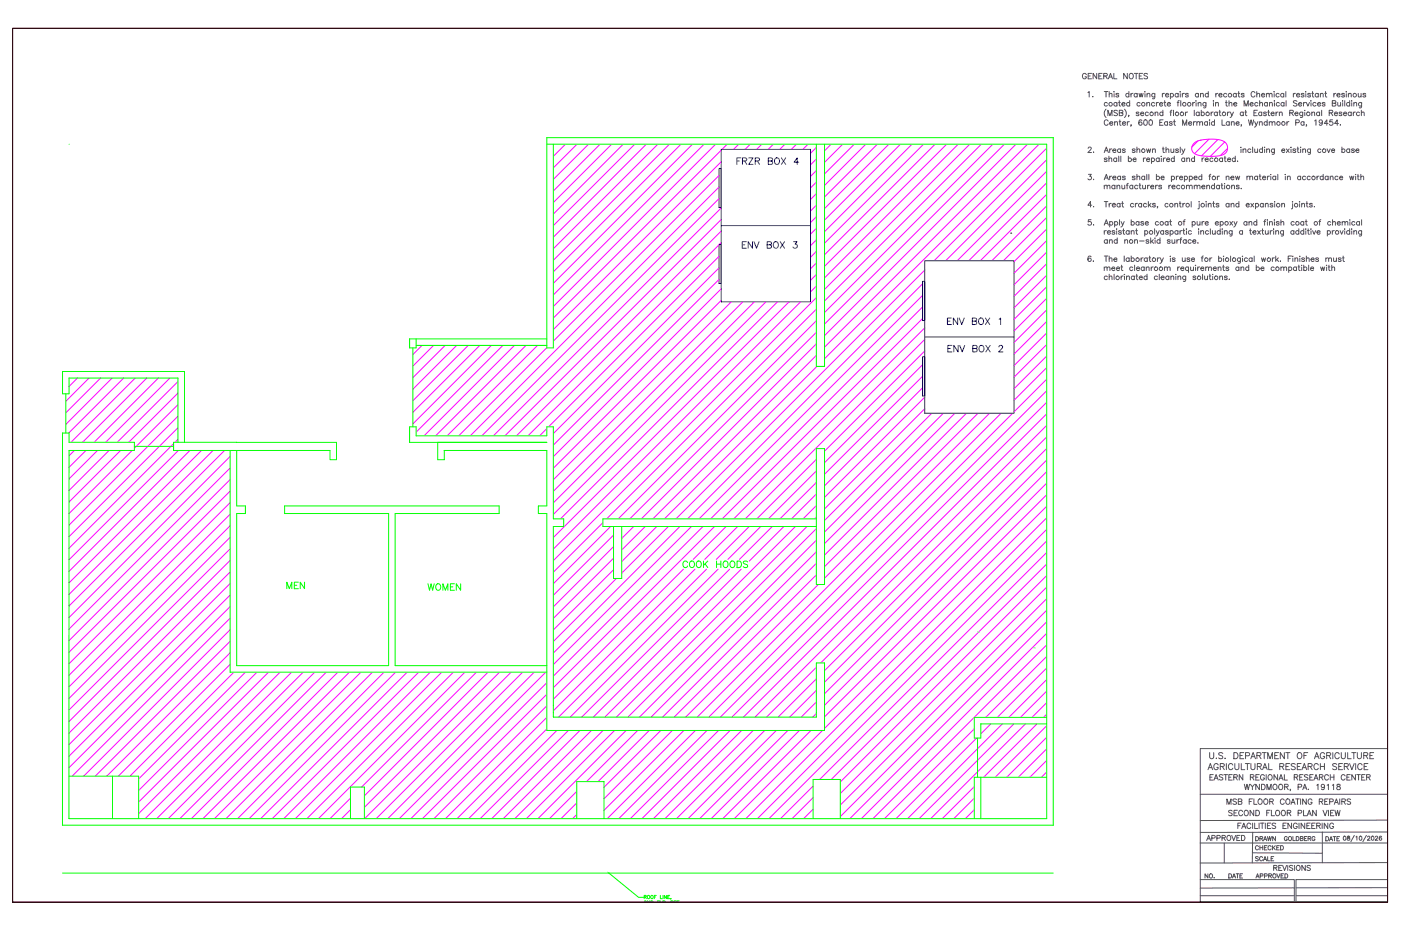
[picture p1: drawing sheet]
<svg xmlns="http://www.w3.org/2000/svg" width="914mm" height="610mm" viewBox="0 0 914 610" stroke-linecap="round" stroke-linejoin="round" font-family="sans-serif">
<defs><g id="words">
<text font-size="8.4" fill="#0f0" x="444" y="372">COOK HOODS</text>
<g font-size="7.9" fill="#00f">
<text x="480" y="109">FRZR BOX 4</text>
<text x="483" y="163">ENV BOX 3</text>
<text x="617" y="213">ENV BOX 1</text>
<text x="617" y="231">ENV BOX 2</text>
</g>
<g font-size="7.9" fill="#0f0">
<text x="186" y="386">MEN</text>
<text x="278" y="387">WOMEN</text>
</g>
<text font-size="7.9" fill="#545454" x="811" y="517">WYNDMOOR, PA. 19118</text>
<g font-size="7.5" fill="#545454">
<text x="788" y="496">U.S. DEPARTMENT OF AGRICULTURE</text>
<text x="787" y="503">AGRICULTURAL RESEARCH SERVICE</text>
</g>
<g font-size="7.1" fill="#545454">
<text x="788" y="510">EASTERN REGIONAL RESEARCH CENTER</text>
<text x="799" y="526">MSB FLOOR COATING REPAIRS</text>
<text x="801" y="534">SECOND FLOOR PLAN VIEW</text>
<text x="807" y="542">FACILITIES ENGINEERING</text>
<text x="786" y="550">APPROVED</text>
</g>
<text font-size="6.6" fill="#545454" x="830" y="569">REVISIONS</text>
<g font-size="6.2" fill="#545454">
<text x="818" y="550">DRAWN</text>
<text x="837" y="550">GOLDBERG</text>
<text x="864" y="550">DATE</text>
<text x="818" y="556">CHECKED</text>
<text x="818" y="563">SCALE</text>
<text x="785" y="574">NO. DATE APPROVED</text>
</g>
</g></defs>
<!-- layer: HATCH -->
<g fill="none" stroke="#f0f" stroke-width=".65">
<path d="M362 94h-1M369 94l-8 8M377 94l-16 16M384 94l-23 23M392 94l-31 31M399 94l-38 38M407 94l-46 46M414 94l-53 53M422 94l-61 61M429 94l-68 68M437 94l-76 76M444 94l-83 83"/>
<path d="M452 94l-91 91M460 94l-99 99M467 94l-106 106M471 98l-110 110M475 94l-4 4M482 94l-3 4M490 94l-4 4M497 94l-3 4M505 94l-4 4M512 94l-3 4M520 94l-4 4M527 94l-3 4"/>
<path d="M533 96l-4 4M542 94l-4 4M550 94l-12 12M558 94l-20 20M565 94l-27 27M573 94l-35 35M580 94l-42 42M588 94l-50 50M595 94l-57 57M603 94l-65 65M610 94l-72 72M618 94l-80 80"/>
<path d="M625 94l-87 87M633 94l-95 95M640 94l-102 102M648 94l-110 110M656 94l-118 118M663 94l-125 125M671 94l-133 133M678 94l-140 140M683 97l-73 73M779 94a22 22 0 0 1 18-2 5 5 0 0 1 4 6 5 5 0 0 1-6 4 25 25 0 0 1-16-2l-1-3zM782 92l-4 4M789 91l-9 9"/>
<path d="M795 91l-11 11M799 93l-9 9M801 97l-4 5M469 115l-108 108M471 106l-110 109M533 104l-4 4M533 111l-4 4M533 119l-4 4M683 104l-66 66M683 112l-58 58M683 119l-51 51M469 122l-162 162"/>
<path d="M469 130l-155 154M471 136l-149 148M533 126l-4 4M533 134l-4 4M683 127l-43 43M683 134l-36 36M469 160l-124 124M471 143l-141 141M471 151l-134 133M471 158l-1 1M533 141l-4 4M533 149l-4 4"/>
<path d="M533 157l-4 3M683 142l-28 28M683 149l-21 22M683 157l-21 21M469 167l-111 112M469 175l-108 108M533 164l-4 4M533 172l-4 3M533 179l-4 4M604 176l-163 163M683 165l-21 21M683 172l-21 21"/>
<path d="M683 180l-21 21M469 182l-108 109M471 188l-110 110M471 196l-110 110M477 197l-116 116M485 197l-124 124M492 197l-131 131M500 197l-139 139M507 197l-141 142M515 197l-154 154M523 197l-162 161M533 187l-4 4"/>
<path d="M533 194l-172 172M602 185l-153 154M602 193l-146 146M683 187l-21 21M683 195l-21 21M533 202l-137 137M533 209l-129 130M533 217l-122 122M602 200l-138 139M602 208l-131 131M604 214l-125 125M683 202l-21 22"/>
<path d="M683 210l-21 21M683 217l-21 22M275 225l-6 6M283 225l-14 14M291 225l-22 22M298 225l-29 29M306 225l-37 37M313 225l-44 44M321 225l-52 52M328 225l-56 57M336 225l-59 59M343 225l-59 59"/>
<path d="M351 225l-59 59M357 227l-58 57M533 224l-114 115M533 232l-107 107M533 239l-99 100M602 238l-64 64M604 222l-118 117M604 229l-66 65M683 225l-21 21M683 232l-21 22M683 240l-21 21M51 247l-6 5"/>
<path d="M58 247l-15 15M66 247l-23 22M73 247l-30 30M81 247l-36 36M88 247l-42 42M96 247l-42 42M103 247l-42 42M111 247l-42 42M116 249l-39 40M116 257l-32 32M602 246l-64 64M602 253l-64 64"/>
<path d="M604 259l-66 66M683 247l-21 22M683 255l-213 213M116 264l-28 29M116 272l-71 71M116 279l-71 71M357 280l-5 4M604 267l-66 65M608 270l-70 70M616 270l-78 77M623 270l-85 85M631 270l-93 92"/>
<path d="M638 270l-100 100M646 270l-108 107M653 270l-198 198M661 270l-198 198M683 263l-205 205M683 270l-198 198M683 278l-190 190M49 294l-4 4M56 294l-11 11M64 294l-19 19M71 294l-26 26M79 294l-34 34"/>
<path d="M86 294l-41 41M113 290l-68 68M116 287l-2 2M116 294l-71 71M124 294l-79 79M131 294l-86 86M139 294l-94 94M147 294l-102 102M150 298l-105 105M533 300l-39 39M683 285l-147 148M683 293l-145 145"/>
<path d="M150 305l-105 106M150 313l-105 105M533 307l-31 32M533 315l-24 24M683 300l-145 145M683 308l-145 145M683 315l-145 145M150 321l-105 105M150 328l-105 105M150 336l-105 105M533 322l-16 17M533 330l-9 9"/>
<path d="M533 338l-1 1M683 323l-145 145M683 330l-145 145M683 338l-196 196M150 343l-105 105M150 351l-105 105M150 358l-105 105M393 341l-32 32M399 344l-38 37M400 349l-39 40M400 357l-39 39M406 344h.1"/>
<path d="M414 344l-8 7M421 344l-15 15M429 344l-23 23M436 344l-30 30M444 344l-83 82M451 344l-90 90M459 344l-98 97M466 344l-21 21M474 344l-22 21M481 344l-21 21M489 344l-21 21M497 344l-22 21"/>
<path d="M504 344l-21 21M512 344l-23 22M519 344l-124 124M527 344l-125 124M533 345l-123 123M533 353l-116 115M683 345l-189 189M683 353l-181 181M150 366l-105 105M150 373l-105 106M400 364l-39 40M400 372l-39 39"/>
<path d="M402 378l-41 41M445 365l-84 84M446 372l-85 84M454 372l-93 92M461 372l-96 96M469 372l-97 96M476 372l-96 96M484 372l-97 96M533 360l-108 108M533 368l-101 100M533 375l-93 93M683 361l-148 148"/>
<path d="M683 368l-140 141M683 376l-135 134M150 381l-105 105M150 388l-105 106M150 396l-105 105M534 381l-86 87M683 383l-135 135M683 391l-135 134M683 398l-135 135M150 403l-103 104M150 411l-95 96M150 419l-88 88"/>
<path d="M683 406l-128 128M683 413l-121 121M150 426l-80 81M150 434l-73 73M153 439l-68 68M160 439l-70 69M168 439l-78 77M175 439l-85 84M183 439l-93 92M190 439l-95 95M198 439l-96 95M205 439l-95 95"/>
<path d="M213 439l-96 95M221 439l-96 95M228 439l-96 95M236 439l-96 95M243 439l-95 95M251 439l-96 95M258 439l-95 95M266 439l-96 95M273 439l-95 95M281 439l-96 95M288 439l-95 95M296 439l-96 95"/>
<path d="M303 439l-95 95M311 439l-75 75M319 439l-81 80M326 439l-88 88M334 439l-96 95M341 439l-95 95M349 439l-96 95M356 439l-95 95M533 436l-33 32M683 421l-113 113M683 428l-40 40M683 436l-32 32"/>
<path d="M357 446l-89 88M357 453l-81 81M533 443l-25 25M533 451l-18 17M533 458l-10 10M683 444l-25 24M683 451l-17 17M683 459l-9 9M357 461l-74 73M357 468l-66 66M357 476l-59 58M363 477l-57 57"/>
<path d="M371 477l-58 57M379 477l-58 57M386 477l-58 57M394 477l-58 57M401 477l-57 57M409 477l-58 57M416 477l-33 33M424 477l-34 33M431 477l-37 37M439 477l-45 44M446 477l-52 52M454 477l-58 57"/>
<path d="M461 477l-57 57M469 477l-58 57M477 477l-58 57M484 477l-58 57M492 477l-58 57M499 477l-57 57M507 477l-58 57M514 477l-57 57M522 477l-58 57M529 477l-57 57M533 466l-3 2M537 477l-58 57"/>
<path d="M636 476l-59 58M647 472l-7 7M654 472l-62 62M662 472l-62 62M669 472l-62 62M677 472l-35 35M683 466l-2 2M683 474l-33 33M637 482l-52 52M683 481l-26 26M683 489l-18 18M683 496l-11 11"/>
<path d="M376 517l-17 17M531 513l-22 21M636 513l-21 21M683 504l-3 3M229 521l-14 13M229 528l-6 6M376 524l-10 10M376 532l-2 2M531 521l-14 13M531 528l-7 6M636 521l-13 13M636 528l-6 6"/>
</g>
<!-- layer: 2 second floor backroundss -->
<g fill="none" stroke="#0f0" stroke-width=".65">
<path d="M45 94h.1M357 94h326v440h-638v-240h43v-5h-43v-6h-4M357 90v137h4v-133M533 94v145h5v-145M687 90h-330M687 90h.1M687 90v449M267 221h90M267 221h.1M269 227v52M272 221v6h-5v-6M272 225h85"/>
<path d="M43 257v26M41 283v256M41 289h.1M41 283h.1M88 291h25M116 289v-42h-71v10h-4v-15h79v47M150 294v145h207M154 294v36h6v5h-6v99h100v-99h-68v-5h140v5h-68v99h99M155 289h-42v5h102v6h5v-11h-66M286 289v11h4M290 294h67v36h-6v5h6v142h181v-44h-5v35M290 294v6"/>
<path d="M290 294h.1M290 300h.1M357 289h-90v-10h5v5h85v-5h4v60h7v5h-7v124M533 293h5v88h-5zM533 339h-140v5h140M400 344v34h6v-34M361 468h.1M361 465h.1M361 460h.1M361 468h172M533 465h.1M533 468h.1"/>
<path d="M683 468h-47v14h4v-10h43M638 482v25M45 507h45v27M73 507v27M640 507v27M683 507h-47v27M41 539h.1M41 539h646M229 534v-20h9v20M376 534v-24h18v24M531 534v-25h17v25M687 539h.1"/>
</g>
<!-- layer: 2 2nd flr ref lines -->
<g fill="none" stroke="#0f0" stroke-width=".65">
<path d="M41 570h646M398 570l19 16h3M420 585h2l-2-1v3M421 588l1 1M421 585l1 2M423 589v-1v1M424 588v1M425 589v-1h1v1M427 585h1M428 584h-1v3M430 588h-1v1M431 588v1"/>
<path d="M431 584v3h1M433 589v-1h1v1M433 584v3M435 584v3l-1-3v3M436 585h1M437 584h-1v3h1M438 586v1M438 589v-1h1v1M441 588h-1v1M443 588h-1v1"/>
<circle cx="423" cy="585" r="1"/>
<circle cx="426" cy="585" r="1"/>
</g>
<!-- layer: 3 boxes -->
<path d="M471 98h58v99h-58zM469 110h2v25h-2zM469 159h2v26h-2zM471 147h58M604 170h58v100h-58zM602 184h2v25h-2zM604 220h58M602 233h2v25h-2z" fill="none" stroke="#00f" stroke-width=".65"/>
<!-- layer: 0 -->
<path d="M8 18h898v571h-898zM660 152h.1" fill="none" stroke="#000" stroke-width=".65"/>
<!-- layer: 4 new equipment -->
<path d="M8 18h898v571h-898z" fill="none" stroke="#f00" stroke-width=".65"/>
<!-- layer: 6 TEXT -->
<g fill="none" stroke="#545454" stroke-width=".65">
<path d="M709 49a1.3 1.3 0 0 0-1-1 1.3 1.3 0 0 0-2 1v1a1.3 1.3 0 0 0 2 1 1.3 1.3 0 0 0 1-1h-1M710 50h2M712 48h-2v3h2M716 48v3l-3-3v3M717 50h2M719 48h-2v3h2M720 50l2-1 1-1h-3v3M721 60h2M722 50l1 1M722 60v3M723 51l2-3 1 3M724 50h2"/>
<path d="M724 60v3M727 48v3h2M727 60h.1M736 48v3l-3-3v3M737 60v3M740 48h3M742 48v3M744 50h1M746 48h-2v3h2M747 60h.1M749 48h-1h-1v1l2 1-1 1h-1M770 60h.1"/>
<path d="M789 60v3M808 60v3h1M820 60v3M831 60h.1M839 60v3M852 60h.1M857 60v3h1M865 60v3h1M879 60h.1M710 60h1v3M713 63h.1M722 71a4 4 0 0 0 0 6"/>
<path d="M723 67a1.1 1.1 0 0 0-2 0 1.1 1.1 0 0 0 0 2 1.1 1.1 0 0 0 2 0M723 76v-4l1 4 2-4v4M723 79a1.3 1.3 0 0 0-1-1 1.3 1.3 0 0 0-1 2 1.3 1.3 0 0 0 1 2 1.3 1.3 0 0 0 1-1M724 62l1-1h1v2M727 61v2M727 79v3M729 67a1.1 1.1 0 0 0-2 0 1.1 1.1 0 0 0 0 2 1.1 1.1 0 0 0 2 0M729 67v2M729 72h-2v1l2 1v2l-2-1M730 67h1M730 61h-1v1l1 1h-2M730 79h2"/>
<path d="M731 66v3M731 74l2-1v-1h-2v4l2-1v-1h-1M731 78v3l1 1M732 68h2a1.1 1.1 0 0 0-1-1 1.1 1.1 0 0 0-1 1 1.1 1.1 0 0 0 1 1h1M734 71a4 4 0 0 1 0 6M736 79v3M737 61a1.1 1.1 0 0 0-2 0 1.1 1.1 0 0 0 0 2 1.1 1.1 0 0 0 2 0M737 75l-1 1M737 79l-1 1M737 67a1.1 1.1 0 0 0-1 0 1.1 1.1 0 0 0 0 2 1.1 1.1 0 0 0 1 0M737 66v3M738 61v2"/>
<path d="M740 61l-2 1M742 61a1.1 1.1 0 0 0-1 0 1.1 1.1 0 0 0 0 2 1.1 1.1 0 0 0 1 0M742 61v2M743 61l1 2 1-2v2l1-2M743 74l-1-1v1l1 1v1l-1-1M744 67a1.1 1.1 0 0 0-2 0 1.1 1.1 0 0 0 0 2 1.1 1.1 0 0 0 2 0M744 74h2a1.1 1.1 0 0 0-1-1 1.1 1.1 0 0 0-1 1 1.1 1.1 0 0 0 1 2l1-1M745 79v-1a1.6 1.6 0 0 0-2 2 1.6 1.6 0 0 0 2 1 1.1 1.1 0 0 0 0-1 1.1 1.1 0 0 0-2 1M747 78a1.6 1.6 0 0 1 2 2 1.6 1.6 0 0 1-2 2l-1-2zM747 61v2M748 68l1-1h1v2M748 67v2"/>
<path d="M749 62v-1h1l1 2M749 61v2M749 74a1.1 1.1 0 0 0-1-1 1.1 1.1 0 0 0 0 2 1.1 1.1 0 0 0 1 0M750 78a1.6 1.6 0 0 1 2 2 1.6 1.6 0 0 1-2 2v-2zM754 67a1.1 1.1 0 0 0-2 0 1.1 1.1 0 0 0 0 2 1.1 1.1 0 0 0 2 0M754 61v3h-2M754 61a1.1 1.1 0 0 0-2 0 1.1 1.1 0 0 0 0 2 1.1 1.1 0 0 0 2 0M754 74l1-1h1v3M754 73v3M755 67v2M756 67l-1 1M757 68h2a1.1 1.1 0 0 0-1-1 1.1 1.1 0 0 0-1 1 1.1 1.1 0 0 0 1 1h1"/>
<path d="M757 80h1M759 61v2M759 74a1.1 1.1 0 0 0-2-1 1.1 1.1 0 0 0 0 2 1.1 1.1 0 0 0 2 0M759 72v4M759 78h-2v4h2M760 67h1M760 61l-1 1M760 66v3h1M761 62h2a1.1 1.1 0 0 0-2-1 1.1 1.1 0 0 0-1 1 1.1 1.1 0 0 0 2 1h1M762 68h2a1.1 1.1 0 0 0-1-1 1.1 1.1 0 0 0-1 1 1.1 1.1 0 0 0 1 1h1M762 80a1.1 1.1 0 0 0-2 0 1.1 1.1 0 0 0 0 1 1.1 1.1 0 0 0 2 0M762 79v3"/>
<path d="M764 73h1M764 61a1.1 1.1 0 0 1 2 0 1.1 1.1 0 0 1 0 2 1.1 1.1 0 0 1-2 0M764 61v4M765 72l-1 1v3M765 80h-2l2 1-1 1-1-1M766 72v4M766 79h1M766 78v3l1 1M768 67h1M769 61a1.1 1.1 0 0 0-2 0 1.1 1.1 0 0 0 0 2 1.1 1.1 0 0 0 2 0M769 61v2M770 66h-1v3"/>
<path d="M770 61v2M771 66v3M772 61v2M773 61l-1 1M774 73v3M775 73l-1 1M776 61h-2v1l2 1h-1h-1M778 67v2M779 79v3M779 72v4M780 67l-2 1M780 79l-1 1"/>
<path d="M780 66h.1M781 67v2M781 79v3M782 68l1-1h1v2M782 67v2M782 61a1.1 1.1 0 0 0-1 0 1.1 1.1 0 0 0 0 2 1.1 1.1 0 0 0 1 0M782 61v2M783 74a1.1 1.1 0 0 0-2-1 1.1 1.1 0 0 0 0 2 1.1 1.1 0 0 0 2 0M783 73v3M784 62v-1h1v2M784 61v2M784 74a1.1 1.1 0 0 1 2-1 1.1 1.1 0 0 1 0 2 1.1 1.1 0 0 1-2 0"/>
<path d="M784 72v4M787 67v3h-1M787 67a1.1 1.1 0 0 0-2 0 1.1 1.1 0 0 0 0 2 1.1 1.1 0 0 0 2 0M788 80a1.1 1.1 0 0 0-2 0 1.1 1.1 0 0 0 0 1 1.1 1.1 0 0 0 2 0M788 79v3M789 61a1.1 1.1 0 0 0-2 0 1.1 1.1 0 0 0 0 2 1.1 1.1 0 0 0 2 0M789 78h.1M789 80v2M790 73v3M792 73l-2 1M792 66h.1M792 67v2"/>
<path d="M793 80a1.1 1.1 0 0 0-2 0 1.1 1.1 0 0 0 0 1 1.1 1.1 0 0 0 2 0M793 78v4M793 68l1-1h1v2M793 67v2M794 61v2M795 74a1.1 1.1 0 0 0-2-1 1.1 1.1 0 0 0 0 2 1.1 1.1 0 0 0 2 0M795 73v3M795 61l-1 1M796 62h2a1.1 1.1 0 0 0-2-1 1.1 1.1 0 0 0-1 1 1.1 1.1 0 0 0 1 1h2M796 73h1M796 72v3l1 1M798 78v4h2"/>
<path d="M800 67h1M800 66v3h1M801 61a1.1 1.1 0 0 0-2 0 1.1 1.1 0 0 0 0 2 1.1 1.1 0 0 0 2 0M801 73v3M802 68l1-1h1v2M802 66v3M802 80a1.1 1.1 0 0 0-1 0 1.1 1.1 0 0 0 0 1 1.1 1.1 0 0 0 1 0M802 79v3M802 73l-1 1M803 73l1 3 1-3M804 79v3M804 76l-1 1"/>
<path d="M805 68h2a1.1 1.1 0 0 0-1-1 1.1 1.1 0 0 0-1 1 1.1 1.1 0 0 0 1 1h1M807 61a1.1 1.1 0 0 0-2 0 1.1 1.1 0 0 0 0 2 1.1 1.1 0 0 0 2 0M807 61v2M808 61h1M811 74a1.1 1.1 0 0 0-1-1 1.1 1.1 0 0 0 0 2 1.1 1.1 0 0 0 1 0M811 73v3M812 61h-2v1l2 1h-1h-1M812 69v-3l1 3 2-3v3M812 73h2M813 72v3l1 1M815 78l1 4 1-4v4l1-4M816 68h2a1.1 1.1 0 0 0-1-1 1.1 1.1 0 0 0-1 1 1.1 1.1 0 0 0 1 1h1"/>
<path d="M818 74h2M819 79l1 3 1-3M819 61a1.3 1.3 0 0 0-1-1 1.3 1.3 0 0 0-1 1v1a1.3 1.3 0 0 0 1 1 1.3 1.3 0 0 0 1-1M820 62l1-1h1v2M821 72h-3v4h3M821 67a1.1 1.1 0 0 0-2 0 1.1 1.1 0 0 0 0 2 1.1 1.1 0 0 0 2 0M822 79v3M822 68l1-1h1v2M822 66v3M823 62h2a1.1 1.1 0 0 0-1-1 1.1 1.1 0 0 0-1 1 1.1 1.1 0 0 0 1 1h1M823 74a1.1 1.1 0 0 0-1-1 1.1 1.1 0 0 0 0 2 1.1 1.1 0 0 0 1 0M823 73v3"/>
<path d="M827 62v-1h1v2M827 74l-2-1v1l2 1-1 1-1-1M827 61v2M827 80a1.1 1.1 0 0 0-2 0 1.1 1.1 0 0 0 0 1 1.1 1.1 0 0 0 2 0M827 78v4M827 67a1.1 1.1 0 0 0-1 0 1.1 1.1 0 0 0 0 2 1.1 1.1 0 0 0 1 0M827 67v2M827 73h2M828 72v3l1 1M828 62l1-1h1v2M828 79v3M829 68v-1h1v2"/>
<path d="M829 67v2M830 74h2a1.1 1.1 0 0 0-2-1 1.1 1.1 0 0 0-1 1 1.1 1.1 0 0 0 1 2l2-1M832 61v2M832 66h.1M832 67v2M833 73v3M834 73l-1 1M835 61a1.1 1.1 0 0 0-2 0 1.1 1.1 0 0 0 0 2 1.1 1.1 0 0 0 2 0M835 67a1.1 1.1 0 0 0-2 0 1.1 1.1 0 0 0 0 2 1.1 1.1 0 0 0 2 0M835 74l1-1h1v3M835 73v3M838 61a1.1 1.1 0 0 0-2 0 1.1 1.1 0 0 0 0 2 1.1 1.1 0 0 0 2 0"/>
<path d="M838 61v2M838 67a1.1 1.1 0 0 0-2 0 1.1 1.1 0 0 0 0 2 1.1 1.1 0 0 0 2 0M838 67v2M839 66v3M840 79v3M841 79l-1 1M842 74l2-1v-1h-2v4M843 74l1 2M844 61v2M845 74h2a1.1 1.1 0 0 0-1-1 1.1 1.1 0 0 0-1 1 1.1 1.1 0 0 0 1 2l1-1M846 61l-2 1M846 62h2a1.1 1.1 0 0 0-1-1 1.1 1.1 0 0 0-1 1 1.1 1.1 0 0 0 1 1h1"/>
<path d="M847 66h-1h-2v1l3 1-1 1h-2M848 68h2a1.1 1.1 0 0 0-2-1 1.1 1.1 0 0 0-1 1 1.1 1.1 0 0 0 1 1h2M850 73v3l-1 1M850 74a1.1 1.1 0 0 0-1-1 1.1 1.1 0 0 0 0 2 1.1 1.1 0 0 0 1 0M851 67v2M851 61h-2v1l2 1h-1h-1M851 80a1.1 1.1 0 0 0-2 0 1.1 1.1 0 0 0 0 1 1.1 1.1 0 0 0 2 0M851 79v3M851 72h.1M852 73v3M852 67l-1 1M852 61v2"/>
<path d="M853 67l1 2 1-2M855 61h-1v1l1 1h-2M856 66h.1M856 67v2M856 74l1-1h1v3M856 61h1M856 73v3M858 79l1-1v4M859 67a1.1 1.1 0 0 0-2 0 1.1 1.1 0 0 0 0 2 1.1 1.1 0 0 0 2 0M860 68h2a1.1 1.1 0 0 0-1-1 1.1 1.1 0 0 0-1 1 1.1 1.1 0 0 0 1 1h1M860 61a1.1 1.1 0 0 0-1 0 1.1 1.1 0 0 0 0 2 1.1 1.1 0 0 0 1 0M860 61v2"/>
<path d="M861 74a1.1 1.1 0 0 0-1-1 1.1 1.1 0 0 0 0 2 1.1 1.1 0 0 0 1 0M861 73v3M862 62l1-1 1 2M862 61v2M863 72v4M863 79a1.1 1.1 0 0 1-1 1 1.1 1.1 0 0 1-1-1 1.1 1.1 0 0 1 2 0v3l-2-1M865 61h1M865 67h-2v1l2 1h-1h-1M868 74l2-1v-1h-2v4M869 74l1 2M870 67h2v-1h-2v3h2v-1l-1-1M870 78h-2v2a1.3 1.3 0 0 1 2 0 1.3 1.3 0 0 1 0 2 1.3 1.3 0 0 1-2-1"/>
<path d="M871 61v2M871 74h2a1.1 1.1 0 0 0-1-1 1.1 1.1 0 0 0-1 1 1.1 1.1 0 0 0 1 2l1-1M872 61l-1 1M873 62h2a1.1 1.1 0 0 0-2-1 1.1 1.1 0 0 0-1 1 1.1 1.1 0 0 0 1 1h2M873 67v2h1h1M875 67v2M876 74l-2-1v1l2 1-1 1-1-1M876 66h.1M876 67v2M877 74h2a1.1 1.1 0 0 0-1-1 1.1 1.1 0 0 0-1 1 1.1 1.1 0 0 0 1 2l1-1M878 61h-2v1l2 1h-1h-1M878 66v3"/>
<path d="M879 61v2M880 62l1-1h1v2M880 61v2M881 67a1.1 1.1 0 0 0-2 0 1.1 1.1 0 0 0 0 2 1.1 1.1 0 0 0 2 0M881 66v3M882 74a1.1 1.1 0 0 0-2-1 1.1 1.1 0 0 0 0 2 1.1 1.1 0 0 0 2 0M882 73v3M882 66h.1M882 67v2M883 73v3M884 68v-1h1v2M884 67v2"/>
<path d="M885 73l-2 1M886 61l1 2h1M887 74a1.1 1.1 0 0 0-1-1 1.1 1.1 0 0 0 0 2 1.1 1.1 0 0 0 1 0M888 61v2M889 74v-1h1v3M889 72v4M889 67v3h-2M889 67a1.1 1.1 0 0 0-2 0 1.1 1.1 0 0 0 0 2 1.1 1.1 0 0 0 2 0M891 61h-1v1l1 1h-1M710 97l1-1 1 1-2 3h2M714 99h.1M721 100l1-4 1 4"/>
<path d="M721 98h2M724 80h2a1.1 1.1 0 0 0-1 0 1.1 1.1 0 0 0-1 1 1.1 1.1 0 0 0 1 1l1-1M724 97v3M726 97l-2 1M726 98h2a1.1 1.1 0 0 0-1-1 1.1 1.1 0 0 0-1 1 1.1 1.1 0 0 0 1 2l1-1M727 80l1-1 1 1v2M731 98a1.1 1.1 0 0 0-1 0 1.1 1.1 0 0 0 0 1 1.1 1.1 0 0 0 1 0M731 97v3M733 80h2a1.1 1.1 0 0 0-2 0 1.1 1.1 0 0 0-1 1 1.1 1.1 0 0 0 1 1l2-1M734 98l-1-1v1l1 1v1l-1-1M738 82h.1M741 98l-2-1v1l2 1-1 1-1-1"/>
<path d="M742 98l1-1h1v3M742 96v4M748 97l1 3 1-3v3l1-3M752 98l1-1h1v3M752 97v3M759 97h1M759 96v3l1 1M761 98l1-1h1v3M761 96v4M764 97v2l1 1 1-1M766 97v3M769 98l-1-1-1 1 2 1h-2"/>
<path d="M770 96v4M771 97l1 3 1-3M772 82v-4l1 4 2-4v4M772 100l-1 1M776 80h2a1.1 1.1 0 0 0-1 0 1.1 1.1 0 0 0-1 1 1.1 1.1 0 0 0 1 1l1-1M781 80l1-1 1 1v2M783 80l1-1 1 1v2M804 80l1-1v1l1 2M807 80h2a1.1 1.1 0 0 0-1 0 1.1 1.1 0 0 0-1 1 1.1 1.1 0 0 0 1 1l1-1M810 96h.1M810 97v3M810 82h.1"/>
<path d="M811 98l1-1h1v3M811 97v3M816 98a1.1 1.1 0 0 0-1 0 1.1 1.1 0 0 0 0 1 1.1 1.1 0 0 0 1 0M818 96v4M819 97v2l1 1 1-1M820 82l-1 1M821 97v3M822 80l1-1 1 1v2M824 98a1.1 1.1 0 0 0-2 0 1.1 1.1 0 0 0 0 1 1.1 1.1 0 0 0 2 0M824 96v4M825 96h.1M825 97v3"/>
<path d="M827 98l1-1 1 3M827 97v3M828 80l1-1 1 1v2M830 80l1-1 1 1v2M832 97v3l-2 1M832 98a1.1 1.1 0 0 0-2 0 1.1 1.1 0 0 0 0 1 1.1 1.1 0 0 0 2 0M837 98h2a1.1 1.1 0 0 0-2-1 1.1 1.1 0 0 0-1 1 1.1 1.1 0 0 0 1 2l2-1M840 97l1 3M841 97l-1 3M842 96h.1M843 97v3M846 80h2v-1l-2-1v4"/>
<path d="M846 98l-2-1v1l2 1-1 1-1-1M847 97h1M847 96v3l1 1M849 96h.1M849 97v3M850 98l1-1h1v3M850 97v3M853 82h-1M855 97v3l-1 1M855 98a1.1 1.1 0 0 0-1 0 1.1 1.1 0 0 0 0 1 1.1 1.1 0 0 0 1 0M862 98a1.1 1.1 0 0 0-2 0 1.1 1.1 0 0 0 0 1 1.1 1.1 0 0 0 2 0M866 97l1 3 1-3"/>
<path d="M867 81h-3l2-3v4M869 98h2a1.1 1.1 0 0 0-1-1 1.1 1.1 0 0 0-1 1 1.1 1.1 0 0 0 1 2l1-1M874 81h-3l2-3v4M875 81h.1M876 98a1.1 1.1 0 0 1 1 0 1.1 1.1 0 0 1 0 1 1.1 1.1 0 0 1-1 0M876 96v4M881 98a1.1 1.1 0 0 0-2 0 1.1 1.1 0 0 0 0 1 1.1 1.1 0 0 0 2 0M881 97v3M884 98l-1-1-1 1 2 1h-2M885 98h2a1.1 1.1 0 0 0-1-1 1.1 1.1 0 0 0-1 1 1.1 1.1 0 0 0 1 2l1-1M710 114h2l-1 1a1.2 1.2 0 0 1 1 2 1.2 1.2 0 0 1-2 0M714 117h.1"/>
<path d="M721 117l1-3 1 3M721 116h2M723 104l-2-1v1l2 1h-1h-1M724 104l1-1 1 2M724 102v3M724 115v2M726 115l-2 1M726 116h2a1.1 1.1 0 0 0-1-1 1.1 1.1 0 0 0-1 1 1.1 1.1 0 0 0 1 1h1M729 104a1.1 1.1 0 0 0-2-1 1.1 1.1 0 0 0 0 2 1.1 1.1 0 0 0 2 0M729 103v2M730 102v3M731 115a1.1 1.1 0 0 0-1 0 1.1 1.1 0 0 0 0 2 1.1 1.1 0 0 0 1 0"/>
<path d="M731 115v2M732 102v3M734 115h-1v1l1 1h-1M736 104a1.1 1.1 0 0 1 2-1 1.1 1.1 0 0 1 0 2 1.1 1.1 0 0 1-2 0M736 120v3M736 102v3M740 104h2a1.1 1.1 0 0 0-2-1 1.1 1.1 0 0 0-1 1 1.1 1.1 0 0 0 1 1h2M741 115h-2v1l2 1h-1h-1M742 116l1-1h1v2M742 114v3M744 120v3h1M746 103v2"/>
<path d="M747 115a1.1 1.1 0 0 0-2 0 1.1 1.1 0 0 0 0 2 1.1 1.1 0 0 0 2 0M747 115v2M748 103l-2 1M748 104h2a1.1 1.1 0 0 0-1-1 1.1 1.1 0 0 0-1 1 1.1 1.1 0 0 0 1 1h1M748 114v3M750 114v3M752 104a1.1 1.1 0 0 1 1-1 1.1 1.1 0 0 1 0 2 1.1 1.1 0 0 1-1 0M752 103v4M755 115a1.1 1.1 0 0 1 1 0 1.1 1.1 0 0 1 0 2 1.1 1.1 0 0 1-1 0M755 114v3M757 104a1.1 1.1 0 0 0-2-1 1.1 1.1 0 0 0 0 2 1.1 1.1 0 0 0 2 0M757 103v2"/>
<path d="M758 102h.1M758 116h2a1.1 1.1 0 0 0-1-1 1.1 1.1 0 0 0-1 1 1.1 1.1 0 0 0 1 1h1M758 103v2M759 103v2M761 103l-2 1M761 104h2a1.1 1.1 0 0 0-1-1 1.1 1.1 0 0 0-1 1 1.1 1.1 0 0 0 1 1h1M765 115a1.1 1.1 0 0 1 1 0 1.1 1.1 0 0 1 0 2 1.1 1.1 0 0 1-1 0M765 115v4M766 104a1.1 1.1 0 0 0-1-1 1.1 1.1 0 0 0 0 2 1.1 1.1 0 0 0 1 0M766 102v3M768 115v2M769 115l-1 1"/>
<path d="M770 116h2a1.1 1.1 0 0 0-1-1 1.1 1.1 0 0 0-1 1 1.1 1.1 0 0 0 1 1h1M773 115a1.1 1.1 0 0 1 2 0 1.1 1.1 0 0 1 0 2 1.1 1.1 0 0 1-2 0M773 115v4M773 104a1.1 1.1 0 0 0-1-1 1.1 1.1 0 0 0 0 2 1.1 1.1 0 0 0 1 0M773 103v2M775 104v-1h1v2M775 103v2M776 115a1.1 1.1 0 0 1 2 0 1.1 1.1 0 0 1 0 2 1.1 1.1 0 0 1-2 0M776 115v4M779 116h2a1.1 1.1 0 0 0-1-1 1.1 1.1 0 0 0-1 1 1.1 1.1 0 0 0 1 1h1M780 104a1.1 1.1 0 0 0-2-1 1.1 1.1 0 0 0 0 2 1.1 1.1 0 0 0 2 0M780 102v3"/>
<path d="M784 115a1.1 1.1 0 0 0-1 0 1.1 1.1 0 0 0 0 2 1.1 1.1 0 0 0 1 0M784 114v3M785 103v2M786 103l-1 1M787 104h2a1.1 1.1 0 0 0-2-1 1.1 1.1 0 0 0-1 1 1.1 1.1 0 0 0 1 1h2M789 115h1M790 114h-1v3M792 104a1.1 1.1 0 0 0-2-1 1.1 1.1 0 0 0 0 2 1.1 1.1 0 0 0 2 0M793 120v3M795 115v2M796 115l-1 1M797 120v3h1"/>
<path d="M798 104a1.1 1.1 0 0 0-2-1 1.1 1.1 0 0 0 0 2 1.1 1.1 0 0 0 2 0M798 103v2M799 103h1M799 120h.1M799 102v3h1M800 116l1-1h1v2M800 115v2M801 104h2a1.1 1.1 0 0 0-1-1 1.1 1.1 0 0 0-1 1 1.1 1.1 0 0 0 1 1h1M803 116h2a1.1 1.1 0 0 0-1-1 1.1 1.1 0 0 0-1 1 1.1 1.1 0 0 0 1 1h1M806 104a1.1 1.1 0 0 0-1-1 1.1 1.1 0 0 0 0 2 1.1 1.1 0 0 0 1 0M806 102v3M806 115l1 2 1-2v2l1-2"/>
<path d="M808 105h.1M814 116l1-1h1v2M814 115v2M816 116l1-1 1 2M821 115a1.1 1.1 0 0 0-2 0 1.1 1.1 0 0 0 0 2 1.1 1.1 0 0 0 2 0M821 115v2M822 115h1M822 114v3h1M824 116h2a1.1 1.1 0 0 0-1-1 1.1 1.1 0 0 0-1 1 1.1 1.1 0 0 0 1 1h1M827 115v2M829 115l-2 1M829 114h.1"/>
<path d="M829 115v2M833 115a1.1 1.1 0 0 0-2 0 1.1 1.1 0 0 0 0 2 1.1 1.1 0 0 0 2 0M833 115v2M834 114v3M839 114h.1M839 115v2M840 116l1-1h1v2M840 115v2M849 115a1.1 1.1 0 0 0-2 0 1.1 1.1 0 0 0 0 2 1.1 1.1 0 0 0 2 0M849 115v2M852 115a1.1 1.1 0 0 0-2 0 1.1 1.1 0 0 0 0 2 1.1 1.1 0 0 0 2 0M855 115a1.1 1.1 0 0 0-2 0 1.1 1.1 0 0 0 0 2 1.1 1.1 0 0 0 2 0"/>
<path d="M860 115v2M861 115l-1 1M864 115a1.1 1.1 0 0 0-2 0 1.1 1.1 0 0 0 0 2 1.1 1.1 0 0 0 2 0M864 114v3M867 115a1.1 1.1 0 0 0-2 0 1.1 1.1 0 0 0 0 2 1.1 1.1 0 0 0 2 0M867 115v2M868 116l1-1h1v2M868 115v2M873 115a1.1 1.1 0 0 0-1 0 1.1 1.1 0 0 0 0 2 1.1 1.1 0 0 0 1 0M874 116h2a1.1 1.1 0 0 0-1-1 1.1 1.1 0 0 0-1 1 1.1 1.1 0 0 0 1 1h1M881 115l1 2v-2l1 2 1-2M885 114h.1"/>
<path d="M885 115v2M886 115h1M886 114v3h1M888 116l1-1h1v2M888 114v3M713 134h-3l2-2v3M714 135h.1M721 122l1-1 1 2M721 121v2M721 132h2M722 132v3M723 122v-1h1v2"/>
<path d="M724 133v2M725 133l-1 1M726 134h2a1.1 1.1 0 0 0-1-1 1.1 1.1 0 0 0-1 1 1.1 1.1 0 0 0 1 1h1M728 121a1.1 1.1 0 0 0-2 0 1.1 1.1 0 0 0 0 2 1.1 1.1 0 0 0 2 0M728 121v2M729 122l1-1h1v2M729 121v2M731 133a1.1 1.1 0 0 0-2 0 1.1 1.1 0 0 0 0 2 1.1 1.1 0 0 0 2 0M731 133v2M732 133h1M732 121v2h1h1M733 132v2v1"/>
<path d="M734 121v2M735 121h1M739 121a1.1 1.1 0 0 0-1 0 1.1 1.1 0 0 0 0 2 1.1 1.1 0 0 0 1 0M739 121v2M740 133a1.1 1.1 0 0 0-2 0 1.1 1.1 0 0 0 0 2 1.1 1.1 0 0 0 2 0M741 133v2M742 133l-1 1M743 121a1.1 1.1 0 0 0-2 0 1.1 1.1 0 0 0 0 2 1.1 1.1 0 0 0 2 0M743 121h2M745 133a1.1 1.1 0 0 0-2 0 1.1 1.1 0 0 0 0 2 1.1 1.1 0 0 0 2 0M745 133v2M746 121v2h1h1"/>
<path d="M748 121v2M748 133a1.1 1.1 0 0 0-1 0 1.1 1.1 0 0 0 0 2 1.1 1.1 0 0 0 1 0M749 121v2M749 132v3M750 134l1 1M750 121l-1 1M751 122h2a1.1 1.1 0 0 0-1-1 1.1 1.1 0 0 0-1 1 1.1 1.1 0 0 0 1 1h1M751 133l-2 1M754 133h-2v1l2 1h-1h-1M754 121v2M756 121l-2 1M756 135l-1 1"/>
<path d="M758 121h-2v1l2 1h-1h-1M762 133a1.1 1.1 0 0 0-1 0 1.1 1.1 0 0 0 0 2 1.1 1.1 0 0 0 1 0M763 121v2M764 121l-1 1M765 122h2a1.1 1.1 0 0 0-1-1 1.1 1.1 0 0 0-1 1 1.1 1.1 0 0 0 1 1h1M767 133h1l1 2M767 133v2M770 133h1M770 121a1.1 1.1 0 0 0-2 0 1.1 1.1 0 0 0 0 2 1.1 1.1 0 0 0 2 0M770 132v2l1 1M772 133v2M773 133l-1 1"/>
<path d="M774 122l1-1h1v2M774 121v2M776 122l1-1h1v2M777 132v3M779 122l1-1h1v2M779 121v2M781 122l1-1h1v2M783 132h.1M783 133v3h-1M784 122h2a1.1 1.1 0 0 0-1-1 1.1 1.1 0 0 0-1 1 1.1 1.1 0 0 0 1 1h1M787 132h.1M787 133v2"/>
<path d="M788 122v-1h1v2M788 121v2M789 133h1v2M789 133v2M791 133h2M792 132v2l1 1M793 121a1.1 1.1 0 0 0-2 0 1.1 1.1 0 0 0 0 2 1.1 1.1 0 0 0 2 0M796 133h-2v1l2 1h-1h-1M796 121a1.1 1.1 0 0 0-2 0 1.1 1.1 0 0 0 0 2 1.1 1.1 0 0 0 2 0M796 121v2M797 121h1M799 121v2"/>
<path d="M802 133a1.1 1.1 0 0 0-2 0 1.1 1.1 0 0 0 0 2 1.1 1.1 0 0 0 2 0M802 133v2M804 133h1v2M804 133v2M804 122l1-1h1v2M804 121v2M809 133a1.1 1.1 0 0 0-2 0 1.1 1.1 0 0 0 0 2 1.1 1.1 0 0 0 2 0M809 132v3M809 121h-2v1l2 1h-1h-1M810 123h.1M813 134h2a1.1 1.1 0 0 0-1-1 1.1 1.1 0 0 0-1 1 1.1 1.1 0 0 0 1 1h1M816 133l2 2"/>
<path d="M818 133l-2 2M819 133a1.1 1.1 0 0 1 2 0 1.1 1.1 0 0 1 0 2 1.1 1.1 0 0 1-2 0M819 133v3M825 133a1.1 1.1 0 0 0-2 0 1.1 1.1 0 0 0 0 2 1.1 1.1 0 0 0 2 0M825 133v2M826 133h1h1v2M826 133v2M831 133h-1h-1l2 1v1h-2M832 132h.1M832 133v2M837 133h1v2M837 133v2"/>
<path d="M843 132h.1M844 133v3h-1M848 132h.1M848 133v2M850 133h1v2M850 133v2M852 133h2M853 132v2l1 1M857 133h-2v1l2 1h-1h-1M858 135h.1M712 143h-2v2a1.3 1.3 0 0 1 2 0 1.3 1.3 0 0 1 0 2 1.3 1.3 0 0 1-2-1M714 147h.1"/>
<path d="M721 147l1-4 1 4M721 151v2M721 146h2M722 151l-1 1M723 152h2a1.1 1.1 0 0 0-1-1 1.1 1.1 0 0 0-1 1 1.1 1.1 0 0 0 1 1l1-1M723 157a1.1 1.1 0 0 0-2 0 1.1 1.1 0 0 0 0 1 1.1 1.1 0 0 0 2 0M723 156v3M724 157l1-1 1 1v2M724 156v3M724 145a1.1 1.1 0 0 1 2 0 1.1 1.1 0 0 1 0 2 1.1 1.1 0 0 1-2-1M724 145v3M727 145a1.1 1.1 0 0 1 2 0 1.1 1.1 0 0 1 0 2 1.1 1.1 0 0 1-2-1"/>
<path d="M727 145v3M728 151h-2l2 1-1 1-1-1M729 150h.1M729 151v2M729 157a1.1 1.1 0 0 0-1 0 1.1 1.1 0 0 0 0 1 1.1 1.1 0 0 0 1 0M729 155v4M731 143v4M732 145l1 2 1-2M732 151h-2l2 1-1 1-1-1M733 147l-1 1M733 151h1M733 149v3l1 1"/>
<path d="M734 157l1-1 1 1v2M734 156v3M737 151a1.1 1.1 0 0 0-2 0 1.1 1.1 0 0 0 0 2 1.1 1.1 0 0 0 2-1M737 151v2M738 145a1.1 1.1 0 0 1 2 0 1.1 1.1 0 0 1 0 2 1.1 1.1 0 0 1-2-1M738 151h1h1v2M738 143v4M738 151v2M741 157v-1l1 1v2M741 156v3M741 151h1M742 149v3l1 1"/>
<path d="M743 145a1.1 1.1 0 0 0-1 0 1.1 1.1 0 0 0 0 2 1.1 1.1 0 0 0 1-1M743 145v2M744 157h3M746 145h-1l1 1v1l-1-1M747 151a1.1 1.1 0 0 1 2 0 1.1 1.1 0 0 1 0 2 1.1 1.1 0 0 1-2-1M747 151v3M747 146h2a1.1 1.1 0 0 0-1-1 1.1 1.1 0 0 0-1 1 1.1 1.1 0 0 0 1 1l1-1M750 157h-2l2 1-1 1-1-1M751 155v4M752 157l1 2M753 156l-2 2M754 149v4"/>
<path d="M754 155h.1M754 157v2M755 151l1 2 1-2M756 153l-2 1M756 145a1.1 1.1 0 0 0-2 0 1.1 1.1 0 0 0 0 2 1.1 1.1 0 0 0 2-1M757 157a1.1 1.1 0 0 0-2 0 1.1 1.1 0 0 0 0 1 1.1 1.1 0 0 0 2 0M757 155v4M759 151a1.1 1.1 0 0 0-1 0 1.1 1.1 0 0 0 0 2 1.1 1.1 0 0 0 1-1M759 151v2M762 145a1.1 1.1 0 0 0-1 0 1.1 1.1 0 0 0 0 2 1.1 1.1 0 0 0 1-1M762 145v2M763 151h-2l2 1-1 1-1-1"/>
<path d="M763 145h2M764 151a1.1 1.1 0 0 1 1 0 1.1 1.1 0 0 1 0 2 1.1 1.1 0 0 1-1-1M764 157h-2l2 1-1 1-1-1M764 151v3M764 143v3l1 1M765 156v3h1l1-1M767 156v3M768 156v3M769 151a1.1 1.1 0 0 0-2 0 1.1 1.1 0 0 0 0 2 1.1 1.1 0 0 0 2-1M769 151v2M769 156l-1 1M770 156h1"/>
<path d="M770 151v2M771 155l-1 1v3M772 151l-2 1M772 151h1M772 145h1M773 149v3v1M774 143l-1 1v3M774 157a1.1 1.1 0 0 0-1 0 1.1 1.1 0 0 0 0 1 1.1 1.1 0 0 0 1 0M774 156v3M774 150h.1M774 151v2M777 157a1.1 1.1 0 0 0-1 0 1.1 1.1 0 0 0 0 1 1.1 1.1 0 0 0 1 0"/>
<path d="M778 151a1.1 1.1 0 0 0-2 0 1.1 1.1 0 0 0 0 2 1.1 1.1 0 0 0 2-1M778 145a1.1 1.1 0 0 1 2 0 1.1 1.1 0 0 1 0 2 1.1 1.1 0 0 1-2-1M778 145v3M778 157h2a1.1 1.1 0 0 0-1 0 1.1 1.1 0 0 0-1 1 1.1 1.1 0 0 0 1 1l1-1M781 145l1 2 1-1M782 158h.1M782 150h.1M782 151v2M783 145v2M784 151h1l1 2M784 151v2M785 145v2"/>
<path d="M786 145l-1 1M787 146h2a1.1 1.1 0 0 0-2-1 1.1 1.1 0 0 0-1 1 1.1 1.1 0 0 0 1 1l2-1M789 151a1.1 1.1 0 0 0-2 0 1.1 1.1 0 0 0 0 2 1.1 1.1 0 0 0 2-1M790 149v4M791 151v2h1l1-1M793 146h2a1.1 1.1 0 0 0-1-1 1.1 1.1 0 0 0-1 1 1.1 1.1 0 0 0 1 1l1-1M793 151v2M796 145a1.1 1.1 0 0 1 2 0 1.1 1.1 0 0 1 0 2 1.1 1.1 0 0 1-2-1M796 151a1.1 1.1 0 0 0-1 0 1.1 1.1 0 0 0 0 2 1.1 1.1 0 0 0 1-1M796 145v3M796 149v4M798 150h.1"/>
<path d="M798 151v2M799 151h1h1v2M799 151v2M803 145l2 2M804 151v3h-1M804 151a1.1 1.1 0 0 0-1 0 1.1 1.1 0 0 0 0 2 1.1 1.1 0 0 0 1-1M805 145l-2 2M805 145l1 2 1-2M806 147l-1 1M811 151a1.1 1.1 0 0 0-2 0 1.1 1.1 0 0 0 0 2 1.1 1.1 0 0 0 2-1M811 151v2M814 145a1.1 1.1 0 0 0-2 0 1.1 1.1 0 0 0 0 2 1.1 1.1 0 0 0 2-1"/>
<path d="M814 145v2M815 145h1h1v2M815 145v2M816 151h1M816 149v3l1 1M818 152h2a1.1 1.1 0 0 0-1-1 1.1 1.1 0 0 0-1 1 1.1 1.1 0 0 0 1 1l1-1M820 145a1.1 1.1 0 0 0-1 0 1.1 1.1 0 0 0 0 2 1.1 1.1 0 0 0 1-1M820 143v4M821 151l2 2M823 151l-2 2M823 151h2M824 149v3l1 1"/>
<path d="M825 145h1M826 151v2h1l1-1M826 143l-1 1v3M827 144h.1M827 145v2M828 151v2M829 145h1v2M829 145v2M829 151v2M830 151l-1 1M831 150h.1M831 151v2"/>
<path d="M832 144h.1M832 145v2M833 151h1l1 2M833 151v2M835 145h-2l2 1-1 1-1-1M836 145h1h1v2M836 143v4M838 151v3h-2M838 151a1.1 1.1 0 0 0-2 0 1.1 1.1 0 0 0 0 2 1.1 1.1 0 0 0 2-1M844 151a1.1 1.1 0 0 0-1 0 1.1 1.1 0 0 0 0 2 1.1 1.1 0 0 0 1-1M844 151v2M845 145a1.1 1.1 0 0 0-2 0 1.1 1.1 0 0 0 0 2 1.1 1.1 0 0 0 2-1"/>
<path d="M848 151a1.1 1.1 0 0 0-2 0 1.1 1.1 0 0 0 0 2 1.1 1.1 0 0 0 2-1M848 149v4M851 145a1.1 1.1 0 0 0-2 0 1.1 1.1 0 0 0 0 2 1.1 1.1 0 0 0 2-1M851 151a1.1 1.1 0 0 0-2 0 1.1 1.1 0 0 0 0 2 1.1 1.1 0 0 0 2-1M851 145v2M851 149v4M852 145h1M852 150h.1M852 151v2M852 143v3l1 1M853 151h1M854 149v3l1 1"/>
<path d="M856 150h.1M856 151v2M857 151l1 2 1-2M860 152h2a1.1 1.1 0 0 0-2-1 1.1 1.1 0 0 0-1 1 1.1 1.1 0 0 0 1 1l2-1M861 145h1M862 143l-1 1v3M866 151a1.1 1.1 0 0 1 2 0 1.1 1.1 0 0 1 0 2 1.1 1.1 0 0 1-2-1M866 151v3M869 145a1.1 1.1 0 0 0-2 0 1.1 1.1 0 0 0 0 2 1.1 1.1 0 0 0 2-1M870 151v2M870 145h1l1 2M870 143v4"/>
<path d="M871 151l-1 1M873 146h2a1.1 1.1 0 0 0-1-1 1.1 1.1 0 0 0-1 1 1.1 1.1 0 0 0 1 1l1-1M875 151l1 2 1-2M876 145h1h1v2M876 145v2M878 150h.1M878 151v2M878 145h1h1v2M881 151a1.1 1.1 0 0 0-2 0 1.1 1.1 0 0 0 0 2 1.1 1.1 0 0 0 2-1M881 149v4M881 144h.1M881 145v2"/>
<path d="M882 150h.1M882 151v2M884 151h1v2M884 151v2M884 145a1.1 1.1 0 0 0-1 0 1.1 1.1 0 0 0 0 2 1.1 1.1 0 0 0 1-1M887 145a1.1 1.1 0 0 0-1 0 1.1 1.1 0 0 0 0 2 1.1 1.1 0 0 0 1-1M887 145v2M889 151v3h-2M889 151a1.1 1.1 0 0 0-2 0 1.1 1.1 0 0 0 0 2 1.1 1.1 0 0 0 2-1M889 143v4M712 168v-1a1.6 1.6 0 0 0-2 2 1.6 1.6 0 0 0 2 1 1.1 1.1 0 0 0-1-1 1.1 1.1 0 0 0-1 0M714 170h.1"/>
<path d="M721 175l1-1 1 3M721 174v3M721 167h2M722 167v4M723 175v-1h1v3M724 169l1-1h1v3M724 167v4M724 179v4M726 175h2a1.1 1.1 0 0 0-2-1 1.1 1.1 0 0 0-1 1 1.1 1.1 0 0 0 1 2l2-1M727 169h2a1.1 1.1 0 0 0-1-1 1.1 1.1 0 0 0-1 2 1.1 1.1 0 0 0 1 1l1-1M727 179v4M729 175h2a1.1 1.1 0 0 0-2-1 1.1 1.1 0 0 0-1 1 1.4 1.4 0 0 0 2 2l1-1"/>
<path d="M732 174h1M732 173v3l1 1M734 167v4M734 179h.1M737 169a1.1 1.1 0 0 0-2 0 1.1 1.1 0 0 0 0 1 1.1 1.1 0 0 0 2 0M737 168v3M738 169a1.1 1.1 0 0 1 2 0 1.1 1.1 0 0 1 0 1 1.1 1.1 0 0 1-2 0M738 167v4M739 175a1.1 1.1 0 0 0-1 0 1.1 1.1 0 0 0 0 1 1.1 1.1 0 0 0 1 0M741 173v4M742 175h2a1.1 1.1 0 0 0-2-1 1.1 1.1 0 0 0-1 1 1.4 1.4 0 0 0 2 2l1-1M742 179v3l1 1"/>
<path d="M745 168v3M746 168l-1 1M747 175a1.1 1.1 0 0 0-2 0 1.1 1.1 0 0 0 0 1 1.1 1.1 0 0 0 2 0M747 174v3M748 175l1-1h1v3M748 174v3M749 179v4M749 169a1.1 1.1 0 0 0-2 0 1.1 1.1 0 0 0 0 1 1.1 1.1 0 0 0 2 0M749 168v3M750 168h1M750 167v3l1 1M751 174v3"/>
<path d="M753 174l-2 1M755 168v3M757 179v4M757 168l-2 1M757 168l1 3 1-3M758 171l-1 1M760 175l1-1h1v3M760 174v3M762 175l1-1h1v3M764 167h.1M764 168v3M767 169l-2-1v1l2 1-1 1-1-1"/>
<path d="M767 179h.1M769 174v3M770 174l-1 1M771 175h2a1.1 1.1 0 0 0-2-1 1.1 1.1 0 0 0-1 1 1.4 1.4 0 0 0 2 2l1-1M772 168v3h1l1-1M774 168v3M776 175a1.1 1.1 0 0 0-2 0 1.1 1.1 0 0 0 0 1 1.1 1.1 0 0 0 2 0M776 174v4M777 169l-2-1v1l2 1-1 1-1-1M777 174v2l1 1 1-1M778 169h2a1.1 1.1 0 0 0-2-1 1.1 1.1 0 0 0-1 2 1.1 1.1 0 0 0 1 1l2-1M779 174v3"/>
<path d="M780 173h.1M780 174v3M782 174v3M783 174l-1 1M784 175h2a1.1 1.1 0 0 0-2-1 1.1 1.1 0 0 0-1 1 1.4 1.4 0 0 0 2 2l1-1M784 168h1M785 179v4M785 167v1v3M787 175l1-1h1v3M787 174v3M789 175l1-1 1 3M790 179v3v1"/>
<path d="M790 168v3M791 168l-1 1M791 179h.1M792 175h2a1.1 1.1 0 0 0-1-1 1.1 1.1 0 0 0-1 1 1.1 1.1 0 0 0 1 2l1-1M795 175l1-1h1v3M795 174v3M795 169a1.1 1.1 0 0 1 2 0 1.1 1.1 0 0 1 0 1 1.1 1.1 0 0 1-2 0M795 167v4M798 174h1M798 167h.1M798 173v3l1 1M799 168v3"/>
<path d="M802 175l-2-1v1l2 1-1 1-1-1M803 167v4M809 175a1.1 1.1 0 0 0-2 0 1.1 1.1 0 0 0 0 1 1.1 1.1 0 0 0 2 0M809 174v3M810 168l-1 4h-1M810 169a1.1 1.1 0 0 0-2 0 1.1 1.1 0 0 0 0 1 1.1 1.1 0 0 0 2 0M810 175l1-1h1v3M810 174v3M811 167h.1M811 168v3M814 169a1.1 1.1 0 0 0-1 0 1.1 1.1 0 0 0 0 1 1.1 1.1 0 0 0 1 0M815 175a1.1 1.1 0 0 0-2 0 1.1 1.1 0 0 0 0 1 1.1 1.1 0 0 0 2 0"/>
<path d="M815 173v4M817 169a1.1 1.1 0 0 0-1 0 1.1 1.1 0 0 0 0 1 1.1 1.1 0 0 0 1 0M817 168v3M819 167v4M820 175a1.1 1.1 0 0 1 2 0 1.1 1.1 0 0 1 0 1 1.1 1.1 0 0 1-2 0M820 173v4M823 175h2a1.1 1.1 0 0 0-1-1 1.1 1.1 0 0 0-1 1 1.1 1.1 0 0 0 1 2l1-1M823 168l1 3 1-3v3l1-3M830 168v3M832 175a1.1 1.1 0 0 0-2 0 1.1 1.1 0 0 0 0 1 1.1 1.1 0 0 0 2 0M832 168l-2 1M833 167v4"/>
<path d="M833 169l2 2M834 168l-1 2M836 170h.1M836 175l1-1h1v3M836 174v3M838 175l1-1h1v3M841 169h1M841 175a1.1 1.1 0 0 1 2 0 1.1 1.1 0 0 1 0 1 1.1 1.1 0 0 1-2 0M841 174v4M843 167h-2v4M844 167h.1M844 168v3"/>
<path d="M845 169l1-1h1v3M845 168v3M846 175a1.1 1.1 0 0 0-1 0 1.1 1.1 0 0 0 0 1 1.1 1.1 0 0 0 1 0M846 174v3M847 174h1M848 173v3l1 1M848 167h.1M848 168v3M849 173h.1M850 174v3M851 175a1.1 1.1 0 0 1 2 0 1.1 1.1 0 0 1 0 1 1.1 1.1 0 0 1-2 0M851 173v4"/>
<path d="M851 169l-1-1v1l1 1v1l-1-1M853 169v-1h1v3M853 167v4M854 173v4M855 175h2a1.1 1.1 0 0 0-1-1 1.1 1.1 0 0 0-1 1 1.1 1.1 0 0 0 1 2l1-1M856 169h2a1.1 1.1 0 0 0-2-1 1.1 1.1 0 0 0-1 2 1.1 1.1 0 0 0 2 1l1-1M861 169l-2-1v1l2 1-1 1-1-1M862 174l1 3v-3l1 3 1-3M865 169l1-1h1v3M865 168v3M866 173h.1M866 174v3"/>
<path d="M867 174h1M867 169l1-1h1v3M867 173v3l1 1M869 175l1-1h1v3M869 173v4M870 168l1 3 1-1M872 168v3M875 169v-1l-2 1 2 1v1l-2-1M876 168h1M877 167v3l1 1M723 181a1.1 1.1 0 0 0-2 0 1.1 1.1 0 0 0 0 1 1.1 1.1 0 0 0 2 0M724 181l1-1h1v3"/>
<path d="M732 180v3M733 180l-1 1M734 180v3M735 181l1-1h1v3M735 180v3M740 181a1.1 1.1 0 0 0-1 0 1.1 1.1 0 0 0 0 1 1.1 1.1 0 0 0 1 0M740 180v3M741 180h2M744 181h2a1.1 1.1 0 0 0-2-1 1.1 1.1 0 0 0-1 1 1.1 1.1 0 0 0 1 2l2-1M749 181a1.1 1.1 0 0 0-2 0 1.1 1.1 0 0 0 0 1 1.1 1.1 0 0 0 2 0M755 181a1.1 1.1 0 0 0-1 0 1.1 1.1 0 0 0 0 1 1.1 1.1 0 0 0 1 0M758 181h2a1.1 1.1 0 0 0-1-1 1.1 1.1 0 0 0-1 1 1.1 1.1 0 0 0 1 2l1-1"/>
<path d="M763 181a1.1 1.1 0 0 0-2 0 1.1 1.1 0 0 0 0 1 1.1 1.1 0 0 0 2 0M763 180v3M764 181l1-1h1v3M764 180v3M767 180v3M769 181l1-1 1 3M769 180v3M774 180v3l-2 1M774 181a1.1 1.1 0 0 0-2 0 1.1 1.1 0 0 0 0 1 1.1 1.1 0 0 0 2 0M780 181v-1l-1 1 1 1h-1M786 180v2l1 1 1-1M788 180v3"/>
<path d="M789 180h1M791 180v3M796 181l1-1h1v3M796 180v3M801 181l-1-1-1 1 2 1h-2M802 182h.1M783 489h123v100h-123zM783 518h123M906 535l-123 1M783 550h123M799 550v13M817 557h46"/>
<path d="M818 543l-1 20M863 543v20M880 546v1l1 1a.9 .9 0 0 1-1 0 .9 .9 0 0 1-1 0l2-2zM884 545l-2 4M885 546h1v2M892 545l-2 4M893 546h1l-2 2h2M898 546h1l-1 2h1M902 546a1.2 1.2 0 0 0-2 1 1.2 1.2 0 0 0 2 1 .8 .8 0 0 0-1-1 .8 .8 0 0 0-1 1M906 543h-123M783 574h62v15M845 579l-62 1"/>
<path d="M906 574h-60v15M906 579h-60M906 563h-123M783 585h62M846 585h60"/>
<circle cx="738" cy="50" r="1.6"/>
<circle cx="725" cy="68" r="1.2"/>
<circle cx="746" cy="68" r="1.2"/>
<circle cx="752" cy="74" r="1.2"/>
<circle cx="768" cy="74" r="1.2"/>
<circle cx="771" cy="74" r="1.2"/>
<circle cx="773" cy="68" r="1.2"/>
<circle cx="776" cy="68" r="1.2"/>
<circle cx="788" cy="74" r="1.2"/>
<circle cx="799" cy="74" r="1.2"/>
<circle cx="803" cy="62" r="1.2"/>
<circle cx="854" cy="74" r="1.2"/>
<circle cx="884" cy="62" r="1.2"/>
<circle cx="746" cy="98" r="1.2"/>
<circle cx="834" cy="81" r="1.2"/>
<circle cx="838" cy="81" r="1.2"/>
<circle cx="864" cy="98" r="1.2"/>
<circle cx="792" cy="116" r="1.2"/>
<circle cx="794" cy="104" r="1.2"/>
<circle cx="857" cy="116" r="1.2"/>
<circle cx="764" cy="134" r="1.2"/>
<circle cx="772" cy="122" r="1.2"/>
<circle cx="775" cy="134" r="1.2"/>
<circle cx="785" cy="134" r="1.2"/>
<circle cx="802" cy="122" r="1.2"/>
<circle cx="834" cy="134" r="1.2"/>
<circle cx="846" cy="134" r="1.2"/>
<circle cx="738" cy="158" r="1.2"/>
<circle cx="751" cy="152" r="1.2"/>
<circle cx="758" cy="146" r="1.2"/>
<circle cx="770" cy="146" r="1.2"/>
<circle cx="801" cy="146" r="1.2"/>
<circle cx="847" cy="146" r="1.2"/>
<circle cx="859" cy="146" r="1.2"/>
<circle cx="873" cy="152" r="1.2"/>
<circle cx="742" cy="169" r="1.2"/>
<circle cx="753" cy="169" r="1.2"/>
<circle cx="754" cy="175" r="1.2"/>
<circle cx="758" cy="175" r="1.2"/>
<circle cx="787" cy="169" r="1.2"/>
<circle cx="801" cy="169" r="1.2"/>
<circle cx="805" cy="169" r="1.2"/>
<circle cx="828" cy="169" r="1.2"/>
<circle cx="834" cy="175" r="1.2"/>
<circle cx="729" cy="181" r="1.2"/>
<circle cx="783" cy="181" r="1.2"/>
<circle cx="794" cy="181" r="1.2"/>
<circle cx="878" cy="547" r="1.2"/>
<circle cx="888" cy="547" r="1.2"/>
<circle cx="896" cy="547" r="1.2"/>
</g>
<!-- layer: 9 CW piping new -->
<path d="M638 412l1 1M674 423h2" fill="none" stroke="#0ff" stroke-width=".65"/>
<use href="#words"/>
</svg>
